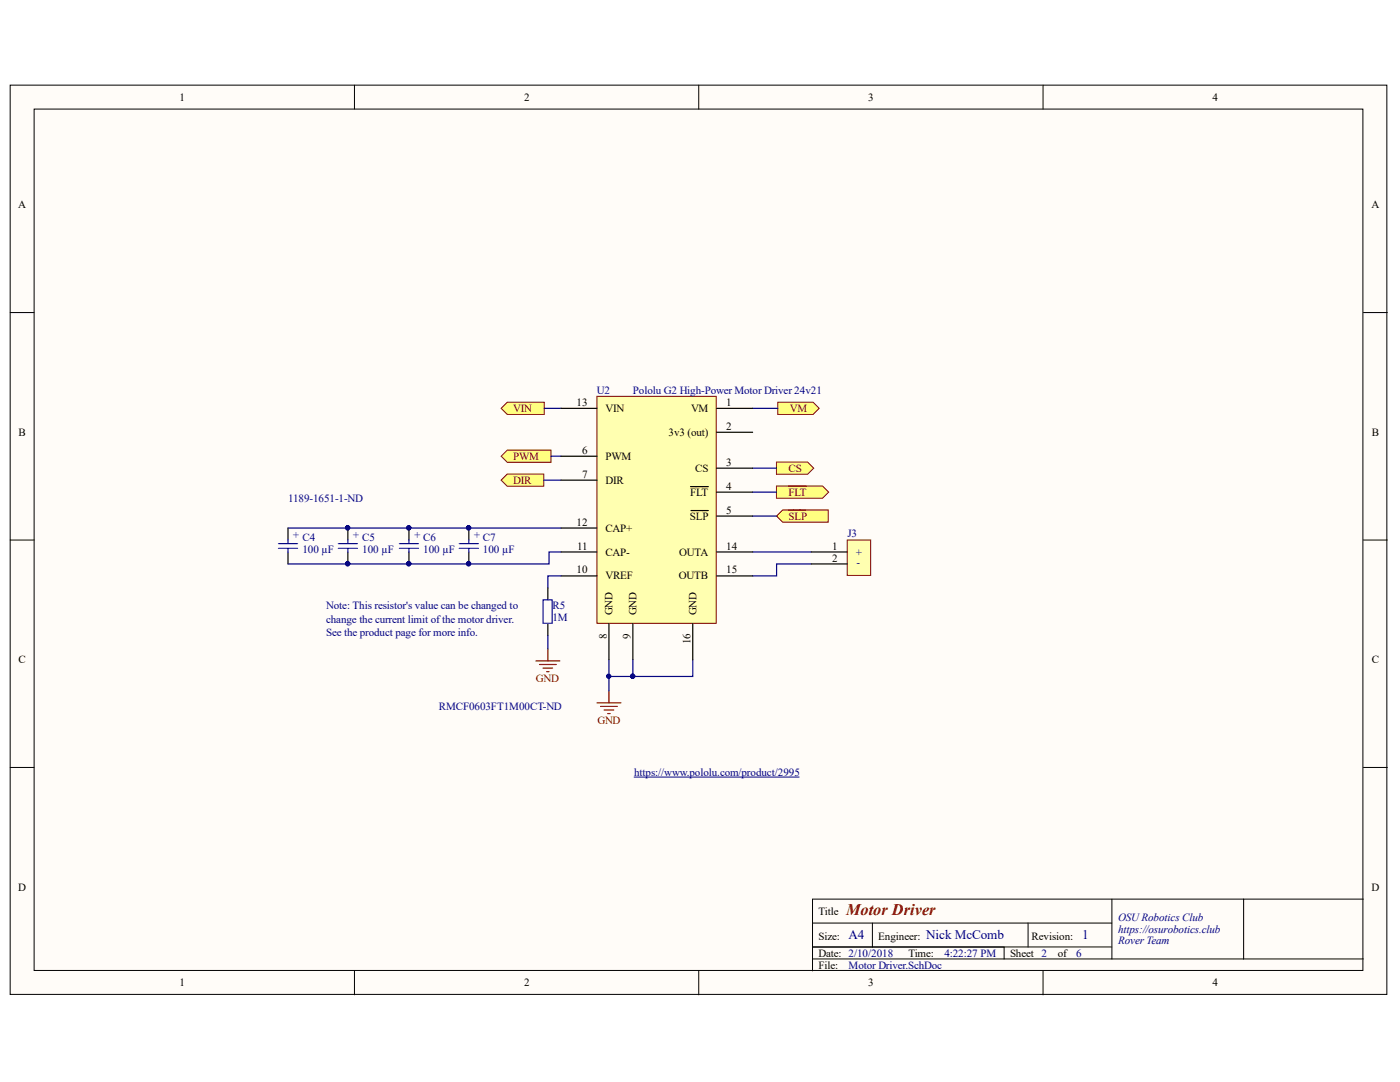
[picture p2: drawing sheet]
<svg xmlns="http://www.w3.org/2000/svg" width="279mm" height="216mm" viewBox="0 0 279 216" stroke-linecap="round" stroke-linejoin="round" font-family="sans-serif">
<defs><g id="words">
<text font-size="3.2" fill="#800000" x="168.9" y="182.5">Motor Driver</text>
<g font-size="2.6" fill="#000080">
<text x="169.4" y="187.4">A4</text>
<text x="184.8" y="187.4">Nick McComb</text>
<text x="215.9" y="187.4">1</text>
</g>
<g font-size="2.2">
<text x="35.9" y="20.1">1</text>
<text x="104.6" y="20.1">2</text>
<text x="173.2" y="20.1">3</text>
<text x="242" y="20.1">4</text>
<text x="3.6" y="41.6">A</text>
<text x="273.7" y="41.6">A</text>
<text x="115.1" y="81.1">13</text>
<text x="120.8" y="82.2">VIN</text>
<text x="137.9" y="82.2">VM</text>
<text x="144.9" y="81.1">1</text>
<text x="3.7" y="87">B</text>
<text x="133.4" y="87">3v3 (out)</text>
<text x="144.9" y="85.8">2</text>
<text x="273.8" y="87">B</text>
<text x="116.2" y="90.6">6</text>
<text x="116.2" y="95.3">7</text>
<text x="120.8" y="91.8">PWM</text>
<text x="138.8" y="94.1">CS</text>
<text x="144.9" y="93">3</text>
<text x="120.8" y="96.5">DIR</text>
<text x="137.7" y="99">FLT</text>
<text x="144.9" y="97.7">4</text>
<text x="115.1" y="104.9">12</text>
<text x="120.8" y="106.1">CAP+</text>
<text x="137.7" y="103.7">SLP</text>
<text x="144.9" y="102.5">5</text>
<text x="115.2" y="109.7">11</text>
<text x="120.8" y="110.9">CAP-</text>
<text x="135.5" y="110.9">OUTA</text>
<text x="144.9" y="109.7">14</text>
<text x="166.1" y="109.7">1</text>
<text x="166.1" y="112.1">2</text>
<text x="115.1" y="114.4">10</text>
<text x="120.8" y="115.6">VREF</text>
<text x="135.5" y="115.6">OUTB</text>
<text x="144.9" y="114.4">15</text>
<text x="122.3" y="122.8" transform="rotate(-90 122.3 122.8)">GND</text>
<text x="127" y="122.8" transform="rotate(-90 127 122.8)">GND</text>
<text x="139" y="122.8" transform="rotate(-90 139 122.8)">GND</text>
<text x="121.1" y="127.4" transform="rotate(-90 121.1 127.4)">8</text>
<text x="125.8" y="127.4" transform="rotate(-90 125.8 127.4)">9</text>
<text x="137.8" y="128.5" transform="rotate(-90 137.8 128.5)">16</text>
<text x="3.7" y="132.3">C</text>
<text x="273.8" y="132.3">C</text>
<text x="3.6" y="177.7">D</text>
<text x="273.7" y="177.7">D</text>
<text x="163.4" y="182.5">Title</text>
<text x="163.4" y="187.5">Size:</text>
<text x="163.4" y="190.9">Date: 2/10/2018</text>
<text x="175.3" y="187.5">Engineer:</text>
<text x="181.3" y="190.9">Time:</text>
<text x="201.6" y="190.9">Sheet 2</text>
<text x="205.9" y="187.5">Revision:</text>
<text x="211.1" y="190.9">of</text>
<text x="35.9" y="196.8">1</text>
<text x="104.6" y="196.8">2</text>
<text x="163.4" y="193.3">File:</text>
<text x="173.2" y="196.8">3</text>
<text x="242" y="196.8">4</text>
</g>
<g font-size="2.2" fill="#800000">
<text x="102.4" y="82.2">VIN</text>
<text x="157.6" y="82.2">VM</text>
<text x="102.4" y="91.8">PWM</text>
<text x="157.4" y="94.1">CS</text>
<text x="102.4" y="96.5">DIR</text>
<text x="157.4" y="99">FLT</text>
<text x="157.4" y="103.7">SLP</text>
<text x="107" y="136.1">GND</text>
<text x="119.2" y="144.5">GND</text>
</g>
<g font-size="2.2" fill="#000080">
<text x="119.1" y="78.6">U2</text>
<text x="126.3" y="78.6">Pololu G2 High-Power Motor Driver 24v21</text>
<text x="57.5" y="100.1">1189-1651-1-ND</text>
<text x="59.9" y="107.3" transform="rotate(-90 59.9 107.3)">+</text>
<text x="71.8" y="107.3" transform="rotate(-90 71.8 107.3)">+</text>
<text x="84" y="107.3" transform="rotate(-90 84 107.3)">+</text>
<text x="96" y="107.3" transform="rotate(-90 96 107.3)">+</text>
<text x="169.1" y="107.2">J3</text>
<text x="60.4" y="110.4">100 µF</text>
<text x="60.4" y="108">C4</text>
<text x="72.3" y="110.4">100 µF</text>
<text x="72.3" y="108">C5</text>
<text x="84.5" y="110.4">100 µF</text>
<text x="84.5" y="108">C6</text>
<text x="96.4" y="110.4">100 µF</text>
<text x="96.4" y="108">C7</text>
<text x="170.8" y="110.9">+</text>
<text x="171" y="113">-</text>
<text x="65.1" y="121.6">Note: This resistor's value can be changed to</text>
<text x="65.1" y="124.2">change the current limit ofthe motor driver.</text>
<text x="110.3" y="121.6">R5</text>
<text x="110.3" y="124">1M</text>
<text x="65.1" y="126.9">See the product page for more info.</text>
<text x="87.6" y="141.6">RMCF0603FT1M00CT-ND</text>
<text x="126.6" y="154.8">https://www.pololu.com/product/2995</text>
<text x="223.1" y="183.7">OSURobotics Club</text>
<text x="188.5" y="190.9">4:22:27 PM</text>
<text x="214.8" y="190.9">6</text>
<text x="223.1" y="186.1">https://osurobotics.club</text>
<text x="223.1" y="188.5">Rover Team</text>
<text x="169.4" y="193.3">Motor Driver.SchDoc</text>
</g>
</g></defs>
<g fill="#fffcf8" stroke="#000" stroke-width=".2">
<path d="M2 17h274.8v181.4h-274.8z"/>
<path d="M6.8 21.8h265.2v171.8h-265.2z"/>
</g>
<g fill="none" stroke="#000" stroke-width=".2">
<path d="M70.7 17v4.8M139.5 17v4.8M208.2 17v4.8M2 62.4h4.8M272.1 62.4h4.8M2 107.8h4.8M272.1 107.8h4.8M2 153.1h4.8M272.1 153.1h4.8M221.9 179.4v12M248.2 179.4h-86v14.3M272.1 179.4h-23.9v12"/>
<path d="M70.7 193.7v4.8M139.5 193.7v4.8M162.2 184.2h59.7M162.2 191.4h109.9M162.2 189h59.7M174.1 184.2v4.8M200.4 189v2.4M205.2 184.2v4.8M208.2 193.7v4.8"/>
</g>
<path d="M126.5 155.1h33" fill="none" stroke="#000080" stroke-width=".2"/>
<path d="M121.5 137.8v2.4M119.1 140.2h4.8M119.9 141h3.3M120.6 141.7h1.9M121.3 142.4h.5" fill="none" stroke="#800000" stroke-width=".24"/>
<path d="M121.5 135h4.8M121.5 131.6v6.2M126.3 131.6v3.4h12v-3.4" fill="none" stroke="#000080" stroke-width=".24"/>
<g fill="#000080" stroke="#000080" stroke-width=".2">
<circle cx="121.5" cy="134.9" r=".43"/>
<circle cx="126.3" cy="134.9" r=".43"/>
</g>
<g fill="#ffff80" stroke="#800000" stroke-width=".2">
<path d="M155 92.2h6.2l1.2 1.2-1.2 1.2h-6.2z" fill-rule="evenodd"/>
<path d="M155 97h9.2l1.2 1.2-1.2 1.2h-9.2z" fill-rule="evenodd"/>
</g>
<path d="M157.4 97h3.5" fill="none" stroke="#800000" stroke-width=".24"/>
<g fill="#ffff80" stroke="#800000" stroke-width=".2">
<path d="M155.2 80.3h7.1l1.2 1.2-1.2 1.2h-7.1z" fill-rule="evenodd"/>
<path d="M100 81.5l1.2-1.2h7.4v2.4h-7.4z" fill-rule="evenodd"/>
<path d="M100 91l1.2-1.2h8.8v2.5h-8.8z" fill-rule="evenodd"/>
<path d="M100 95.8l1.2-1.2h7.3v2.4h-7.3z" fill-rule="evenodd"/>
<path d="M155 103l1.2-1.2h9.1v2.4h-9.1z" fill-rule="evenodd"/>
</g>
<path d="M157.4 101.8h3.4" fill="none" stroke="#800000" stroke-width=".24"/>
<path d="M108.5 95.8h3.5M108.6 81.5h3.4M110 91h2M150.2 81.5h5M150.2 93.4h4.8M150.2 98.2h4.8M57.5 105.4h54.5M112 110.1h-2.4v2.4h-52.1M150.2 103h4.8M150.2 110.1h11.7M161.9 112.5h-6.9v2.4h-4.8" fill="none" stroke="#000080" stroke-width=".24"/>
<path d="M57.5 105.4v2.4M57.5 110.1v2.4M69.4 105.4v2.4M69.4 110.1v2.4M81.6 105.4v2.4M81.6 110.1v2.4M93.6 105.4v2.4M93.6 110.1v2.4" fill="none" stroke="#000" stroke-width=".24"/>
<g fill="#000080" stroke="#000080" stroke-width=".2">
<circle cx="93.5" cy="105.3" r=".43"/>
<circle cx="93.5" cy="112.5" r=".43"/>
<circle cx="81.6" cy="105.3" r=".43"/>
<circle cx="81.6" cy="112.5" r=".43"/>
<circle cx="69.4" cy="105.3" r=".43"/>
<circle cx="69.4" cy="112.5" r=".43"/>
</g>
<g fill="none" stroke="#00f" stroke-width=".24">
<path d="M55.6 109.4h3.8M55.6 108.5h3.8M57.5 107.8v.7M57.5 109.4v.7M67.5 109.4h3.8M67.5 108.5h3.8M69.4 107.8v.7M69.4 109.4v.7M79.7 109.4h3.8M79.7 108.5h3.8M81.6 107.8v.7M81.6 109.4v.7"/>
<path d="M91.7 109.4h3.8M91.7 108.5h3.8M93.6 107.8v.7M93.6 109.4v.7"/>
</g>
<path d="M169.1 107.8h4.7v7h-4.7z" fill="#ffffb0" stroke="#800000" stroke-width=".2"/>
<path d="M161.9 110.1h7.2M161.9 112.5h7.2" fill="none" stroke="#000" stroke-width=".24"/>
<path d="M119.1 79.1h23.8v45.3h-23.8z" fill="#ffffb0" stroke="#800000" stroke-width=".2"/>
<g fill="none" stroke="#000" stroke-width=".24">
<path d="M112 81.5h7.1M112 91h7.1M112 95.8h7.1M137.8 97.1h3.6M143 81.5h7.2M143 86.3h7.2M143 93.4h7.2M143 98.2h7.2M109.3 117.3v2.4M112 110.1h7.1M112 105.4h7.1M112 114.9h7.1"/>
<path d="M137.9 101.9h3.5M143 103h7.2M143 110.1h7.2M143 114.9h7.2M109.3 124.5v2.4M121.5 124.5v7.1M126.3 124.5v7.1M138.3 124.5v7.1"/>
</g>
<path d="M108.4 119.7h1.8v4.7h-1.8z" fill="none" stroke="#00f" stroke-width=".24"/>
<path d="M106.9 131.9h4.8M107.7 132.6h3.3M108.4 133.3h1.9M109.1 134h.5M109.3 129.5v2.4" fill="none" stroke="#800000" stroke-width=".24"/>
<path d="M112 114.9h-2.7v2.4M109.3 126.9v2.6" fill="none" stroke="#000080" stroke-width=".24"/>
<use href="#words"/>
</svg>
